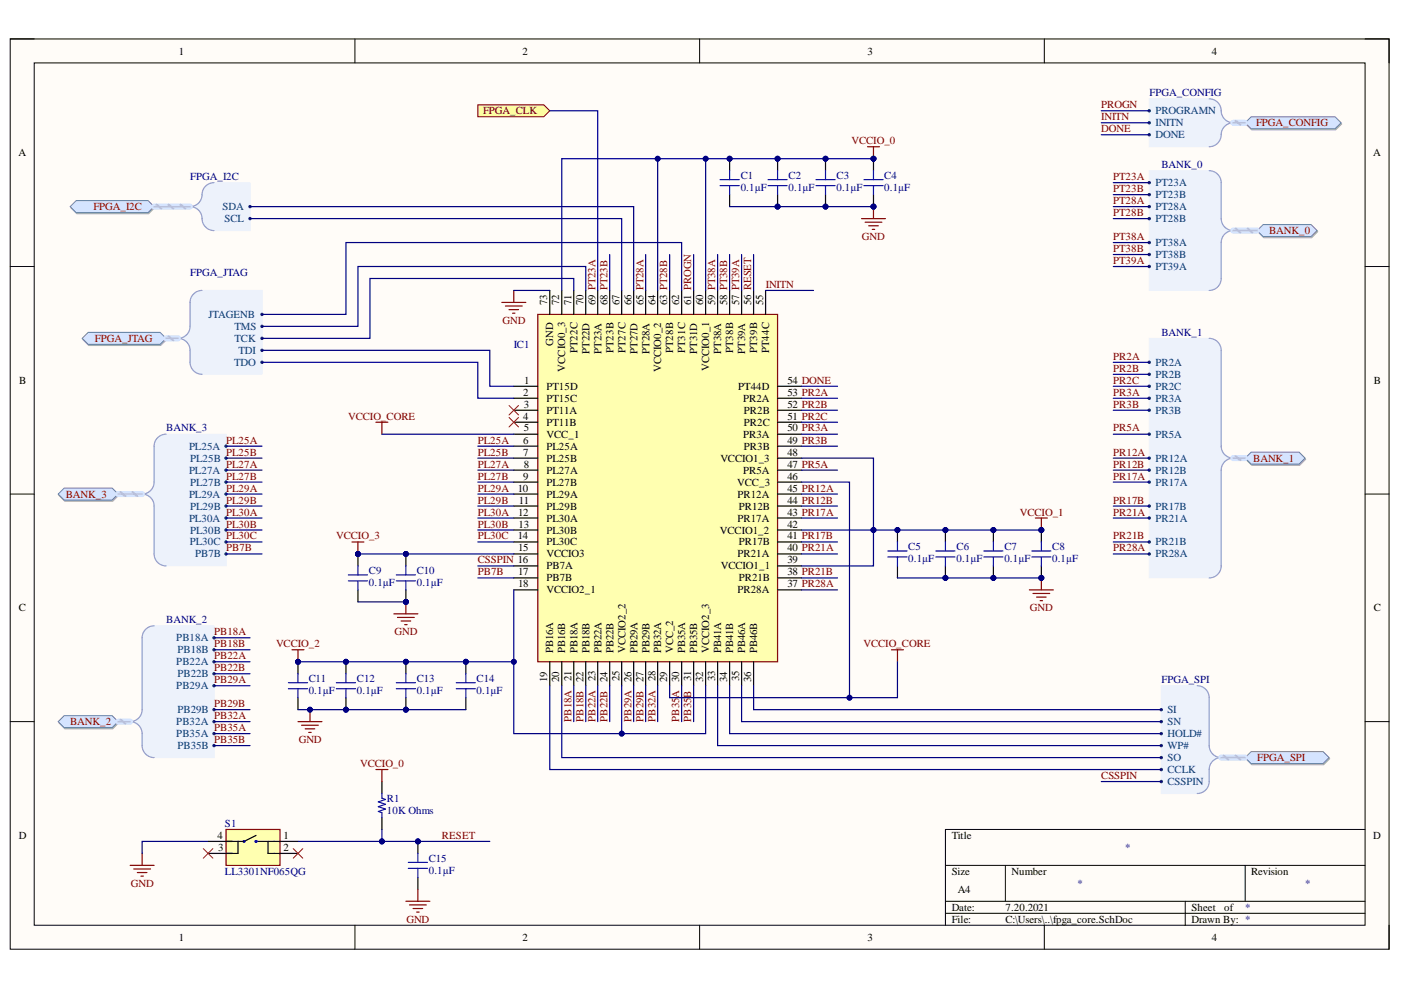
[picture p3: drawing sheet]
<svg xmlns="http://www.w3.org/2000/svg" width="297mm" height="210mm" viewBox="0 0 297 210" stroke-linecap="round" stroke-linejoin="round" font-family="sans-serif">
<defs><g id="words">
<g font-size="2.3">
<text x="37.9" y="11.6">1</text>
<text x="110.8" y="11.6">2</text>
<text x="183.9" y="11.6">3</text>
<text x="256.9" y="11.6">4</text>
<text x="3.9" y="33.1">A</text>
<text x="291.2" y="33.1">A</text>
<text x="116" y="64.6" transform="rotate(-90 116 64.6)">73</text>
<text x="118.6" y="64.6" transform="rotate(-90 118.6 64.6)">72</text>
<text x="121.2" y="64.6" transform="rotate(-90 121.2 64.6)">71</text>
<text x="123.7" y="64.6" transform="rotate(-90 123.7 64.6)">70</text>
<text x="126.3" y="64.6" transform="rotate(-90 126.3 64.6)">69 PT23A</text>
<text x="128.8" y="64.6" transform="rotate(-90 128.8 64.6)">68 PT23B</text>
<text x="131.3" y="64.6" transform="rotate(-90 131.3 64.6)">67</text>
<text x="133.9" y="64.6" transform="rotate(-90 133.9 64.6)">66</text>
<text x="136.4" y="64.6" transform="rotate(-90 136.4 64.6)">65 PT28A</text>
<text x="138.9" y="64.6" transform="rotate(-90 138.9 64.6)">64</text>
<text x="141.5" y="64.6" transform="rotate(-90 141.5 64.6)">63 PT28B</text>
<text x="144" y="64.6" transform="rotate(-90 144 64.6)">62</text>
<text x="146.6" y="64.6" transform="rotate(-90 146.6 64.6)">61 PROGN</text>
<text x="149.1" y="64.6" transform="rotate(-90 149.1 64.6)">60</text>
<text x="151.6" y="64.6" transform="rotate(-90 151.6 64.6)">59 PT38A</text>
<text x="154.2" y="64.6" transform="rotate(-90 154.2 64.6)">58 PT38B</text>
<text x="156.7" y="64.6" transform="rotate(-90 156.7 64.6)">57 PT39A</text>
<text x="159.2" y="64.6" transform="rotate(-90 159.2 64.6)">56 RESET</text>
<text x="161.8" y="64.6" transform="rotate(-90 161.8 64.6)">55</text>
<text x="117.3" y="73.3" transform="rotate(-90 117.3 73.3)">GND</text>
<text x="122.5" y="74.8" transform="rotate(-90 122.5 74.8)">PT22C</text>
<text x="125" y="75" transform="rotate(-90 125 75)">PT22D</text>
<text x="127.5" y="75" transform="rotate(-90 127.5 75)">PT23A</text>
<text x="130.1" y="74.8" transform="rotate(-90 130.1 74.8)">PT23B</text>
<text x="132.6" y="74.8" transform="rotate(-90 132.6 74.8)">PT27C</text>
<text x="135.1" y="75" transform="rotate(-90 135.1 75)">PT27D</text>
<text x="137.7" y="75" transform="rotate(-90 137.7 75)">PT28A</text>
<text x="142.8" y="74.8" transform="rotate(-90 142.8 74.8)">PT28B</text>
<text x="145.3" y="74.8" transform="rotate(-90 145.3 74.8)">PT31C</text>
<text x="147.8" y="75" transform="rotate(-90 147.8 75)">PT31D</text>
<text x="152.9" y="75" transform="rotate(-90 152.9 75)">PT38A</text>
<text x="155.4" y="74.8" transform="rotate(-90 155.4 74.8)">PT38B</text>
<text x="158" y="75" transform="rotate(-90 158 75)">PT39A</text>
<text x="160.5" y="74.8" transform="rotate(-90 160.5 74.8)">PT39B</text>
<text x="163" y="74.8" transform="rotate(-90 163 74.8)">PT44C</text>
<text x="4.1" y="81.3">B</text>
<text x="111" y="83.9">2</text>
<text x="111.1" y="81.3">1</text>
<text x="115.9" y="82.6">PT15D</text>
<text x="119.8" y="78.8" transform="rotate(-90 119.8 78.8)">VCCIO0_3</text>
<text x="140.2" y="78.9" transform="rotate(-90 140.2 78.9)">VCCIO0_2</text>
<text x="150.4" y="78.7" transform="rotate(-90 150.4 78.7)">VCCIO0_1</text>
<text x="156.5" y="82.6">PT44D</text>
<text x="166.9" y="81.3">54 DONE</text>
<text x="166.9" y="83.9">53 PR2A</text>
<text x="291.3" y="81.3">B</text>
<text x="111" y="89">4</text>
<text x="111" y="86.4">3</text>
<text x="115.9" y="85.2">PT15C</text>
<text x="115.9" y="87.7">PT11A</text>
<text x="157.6" y="85.2">PR2A</text>
<text x="157.7" y="87.7">PR2B</text>
<text x="166.9" y="86.4">52 PR2B</text>
<text x="166.9" y="89">51 PR2C</text>
<text x="111" y="94.1">6</text>
<text x="111" y="91.5">5</text>
<text x="115.9" y="90.2">PT11B</text>
<text x="115.9" y="92.8">VCC_1</text>
<text x="115.9" y="95.4">PL25A</text>
<text x="157.6" y="92.8">PR3A</text>
<text x="157.7" y="90.2">PR2C</text>
<text x="157.7" y="95.4">PR3B</text>
<text x="166.9" y="91.5">50 PR3A</text>
<text x="166.9" y="94.1">49 PR3B</text>
<text x="111" y="96.6">7</text>
<text x="111" y="101.7">9</text>
<text x="111" y="99.2">8</text>
<text x="115.9" y="97.9">PL25B</text>
<text x="115.9" y="100.4">PL27A</text>
<text x="152.7" y="97.9">VCCIO1_3</text>
<text x="157.6" y="100.4">PR5A</text>
<text x="166.9" y="96.6">48</text>
<text x="166.9" y="99.2">47 PR5A</text>
<text x="166.9" y="101.7">46</text>
<text x="109.8" y="104.2">10</text>
<text x="110" y="106.8">11</text>
<text x="115.9" y="103">PL27B</text>
<text x="115.9" y="105.5">PL29A</text>
<text x="156.3" y="103">VCC_3</text>
<text x="156.4" y="105.5">PR12A</text>
<text x="166.9" y="104.2">45 PR12A</text>
<text x="166.9" y="106.8">44 PR12B</text>
<text x="109.9" y="109.3">12</text>
<text x="109.9" y="111.8">13</text>
<text x="115.9" y="108">PL29B</text>
<text x="115.9" y="110.6">PL30A</text>
<text x="115.9" y="113.1">PL30B</text>
<text x="152.6" y="113.1">VCCIO1_2</text>
<text x="156.4" y="110.6">PR17A</text>
<text x="156.6" y="108">PR12B</text>
<text x="166.9" y="109.3">43 PR17A</text>
<text x="166.9" y="111.8">42</text>
<text x="109.8" y="114.4">14</text>
<text x="109.9" y="116.9">15</text>
<text x="115.9" y="115.7">PL30C</text>
<text x="115.9" y="118.2">VCCIO3</text>
<text x="156.4" y="118.2">PR21A</text>
<text x="156.6" y="115.7">PR17B</text>
<text x="166.9" y="114.4">41 PR17B</text>
<text x="166.9" y="116.9">40 PR21A</text>
<text x="166.9" y="119.5">39</text>
<text x="109.9" y="122">17</text>
<text x="109.9" y="124.5">18</text>
<text x="115.9" y="120.7">PB7A</text>
<text x="115.9" y="123.3">PB7B</text>
<text x="115.9" y="125.8">VCCIO2_1</text>
<text x="152.8" y="120.7">VCCIO1_1</text>
<text x="156.4" y="125.8">PR28A</text>
<text x="156.6" y="123.3">PR21B</text>
<text x="166.9" y="122">38 PR21B</text>
<text x="166.9" y="124.5">37 PR28A</text>
<text x="4" y="129.6">C</text>
<text x="291.3" y="129.6">C</text>
<text x="117.3" y="138.5" transform="rotate(-90 117.3 138.5)">PB16A</text>
<text x="119.8" y="138.5" transform="rotate(-90 119.8 138.5)">PB16B</text>
<text x="122.5" y="138.5" transform="rotate(-90 122.5 138.5)">PB18A</text>
<text x="125" y="138.5" transform="rotate(-90 125 138.5)">PB18B</text>
<text x="127.5" y="138.5" transform="rotate(-90 127.5 138.5)">PB22A</text>
<text x="130.1" y="138.5" transform="rotate(-90 130.1 138.5)">PB22B</text>
<text x="132.6" y="138.5" transform="rotate(-90 132.6 138.5)">VCCIO2_2</text>
<text x="135.1" y="138.5" transform="rotate(-90 135.1 138.5)">PB29A</text>
<text x="137.7" y="138.5" transform="rotate(-90 137.7 138.5)">PB29B</text>
<text x="140.2" y="138.5" transform="rotate(-90 140.2 138.5)">PB32A</text>
<text x="142.8" y="138.5" transform="rotate(-90 142.8 138.5)">VCC_2</text>
<text x="145.3" y="138.5" transform="rotate(-90 145.3 138.5)">PB35A</text>
<text x="147.8" y="138.5" transform="rotate(-90 147.8 138.5)">PB35B</text>
<text x="150.4" y="138.5" transform="rotate(-90 150.4 138.5)">VCCIO2_3</text>
<text x="152.9" y="138.5" transform="rotate(-90 152.9 138.5)">PB41A</text>
<text x="155.4" y="138.5" transform="rotate(-90 155.4 138.5)">PB41B</text>
<text x="158" y="138.5" transform="rotate(-90 158 138.5)">PB46A</text>
<text x="160.5" y="138.5" transform="rotate(-90 160.5 138.5)">PB46B</text>
<text x="116" y="144.5" transform="rotate(-90 116 144.5)">19</text>
<text x="118.6" y="144.5" transform="rotate(-90 118.6 144.5)">20</text>
<text x="121.2" y="144.4" transform="rotate(-90 121.2 144.4)">21</text>
<text x="123.7" y="144.5" transform="rotate(-90 123.7 144.5)">22</text>
<text x="126.3" y="144.5" transform="rotate(-90 126.3 144.5)">23</text>
<text x="128.8" y="144.5" transform="rotate(-90 128.8 144.5)">24</text>
<text x="131.3" y="144.5" transform="rotate(-90 131.3 144.5)">25</text>
<text x="133.9" y="144.5" transform="rotate(-90 133.9 144.5)">26</text>
<text x="136.4" y="144.5" transform="rotate(-90 136.4 144.5)">27</text>
<text x="138.9" y="144.5" transform="rotate(-90 138.9 144.5)">28</text>
<text x="141.5" y="144.5" transform="rotate(-90 141.5 144.5)">29</text>
<text x="144" y="144.5" transform="rotate(-90 144 144.5)">30</text>
<text x="146.6" y="144.4" transform="rotate(-90 146.6 144.4)">31</text>
<text x="149.1" y="144.5" transform="rotate(-90 149.1 144.5)">32</text>
<text x="151.6" y="144.5" transform="rotate(-90 151.6 144.5)">33</text>
<text x="154.2" y="144.5" transform="rotate(-90 154.2 144.5)">34</text>
<text x="156.7" y="144.5" transform="rotate(-90 156.7 144.5)">35</text>
<text x="159.2" y="144.5" transform="rotate(-90 159.2 144.5)">36</text>
<text x="4" y="177.8">D</text>
<text x="46.1" y="177.8">4</text>
<text x="60.1" y="177.8">1</text>
<text x="201.8" y="177.8">Title</text>
<text x="291.2" y="177.8">D</text>
<text x="46.3" y="180.4">3</text>
<text x="60.1" y="180.4">2</text>
<text x="201.8" y="185.5">Size</text>
<text x="214.5" y="185.5">Number</text>
<text x="265.3" y="185.5">Revision</text>
<text x="203" y="189.3">A4</text>
<text x="201.8" y="193.1">Date:</text>
<text x="201.8" y="195.7">File:</text>
<text x="213.2" y="193.1">7.20.2021</text>
<text x="213.2" y="195.7">C:\Users\..\fpga_core.SchDoc</text>
<text x="252.6" y="193.1">Sheet</text>
<text x="252.6" y="195.7">Drawn By: *</text>
<text x="259.6" y="193.1">of</text>
<text x="37.9" y="199.5">1</text>
<text x="110.8" y="199.5">2</text>
<text x="183.9" y="199.5">3</text>
<text x="256.9" y="199.5">4</text>
</g>
<g font-size="2.3" fill="#800000">
<text x="233.5" y="23">PROGN</text>
<text x="102.4" y="24.2">FPGA_CLK</text>
<text x="233.5" y="25.5">INITN</text>
<text x="233.5" y="28">DONE</text>
<text x="266.3" y="26.8">FPGA_CONFIG</text>
<text x="180.6" y="30.6">VCCIO_0</text>
<text x="236" y="38.2">PT23A</text>
<text x="236" y="40.7">PT23B</text>
<text x="19.8" y="44.5">FPGA_I2C</text>
<text x="236" y="43.2">PT28A</text>
<text x="236" y="45.8">PT28B</text>
<text x="182.8" y="50.9">GND</text>
<text x="236" y="50.9">PT38A</text>
<text x="236" y="53.5">PT38B</text>
<text x="269.1" y="49.7">BANK_0</text>
<text x="236" y="56">PT39A</text>
<text x="162.4" y="61.1">INITN</text>
<text x="106.6" y="68.7">GND</text>
<text x="20.1" y="72.5">FPGA_JTAG</text>
<text x="236" y="76.3">PR2A</text>
<text x="236" y="78.8">PR2B</text>
<text x="236" y="81.3">PR2C</text>
<text x="236" y="83.9">PR3A</text>
<text x="73.8" y="89">VCCIO_CORE</text>
<text x="236" y="86.4">PR3B</text>
<text x="48" y="94.1">PL25A</text>
<text x="101.3" y="94.1">PL25A</text>
<text x="236" y="91.5">PR5A</text>
<text x="48" y="96.6">PL25B</text>
<text x="48" y="99.2">PL27A</text>
<text x="48" y="101.7">PL27B</text>
<text x="101.3" y="96.6">PL25B</text>
<text x="101.3" y="99.2">PL27A</text>
<text x="101.3" y="101.7">PL27B</text>
<text x="236" y="96.6">PR12A</text>
<text x="236" y="99.2">PR12B</text>
<text x="236" y="101.7">PR17A</text>
<text x="265.7" y="97.9">BANK_1</text>
<text x="14" y="105.5">BANK_3</text>
<text x="48" y="104.2">PL29A</text>
<text x="48" y="106.8">PL29B</text>
<text x="101.3" y="104.2">PL29A</text>
<text x="101.3" y="106.8">PL29B</text>
<text x="236" y="106.8">PR17B</text>
<text x="48" y="109.3">PL30A</text>
<text x="48" y="111.8">PL30B</text>
<text x="101.3" y="109.3">PL30A</text>
<text x="101.3" y="111.8">PL30B</text>
<text x="216.2" y="109.3">VCCIO_1</text>
<text x="236" y="109.3">PR21A</text>
<text x="48" y="114.4">PL30C</text>
<text x="48" y="116.9">PB7B</text>
<text x="71.3" y="114.4">VCCIO_3</text>
<text x="101.3" y="119.5">CSSPIN 16</text>
<text x="101.3" y="114.4">PL30C</text>
<text x="236" y="114.4">PR21B</text>
<text x="236" y="116.9">PR28A</text>
<text x="101.3" y="122">PB7B</text>
<text x="218.4" y="129.6">GND</text>
<text x="45.4" y="134.7">PB18A</text>
<text x="45.4" y="137.3">PB18B</text>
<text x="58.5" y="137.3">VCCIO_2</text>
<text x="83.6" y="134.7">GND</text>
<text x="183.1" y="137.3">VCCIO_CORE</text>
<text x="45.4" y="139.8">PB22A</text>
<text x="45.4" y="142.3">PB22B</text>
<text x="45.4" y="144.9">PB29A</text>
<text x="45.4" y="150">PB29B</text>
<text x="144" y="147.9" transform="rotate(-90 144 147.9)">A</text>
<text x="146.6" y="147.9" transform="rotate(-90 146.6 147.9)">B</text>
<text x="14.9" y="153.8">BANK_2</text>
<text x="45.4" y="152.5">PB32A</text>
<text x="45.4" y="155">PB35A</text>
<text x="121.2" y="153" transform="rotate(-90 121.2 153)">PB18A</text>
<text x="123.7" y="153" transform="rotate(-90 123.7 153)">PB18B</text>
<text x="126.3" y="153" transform="rotate(-90 126.3 153)">PB22A</text>
<text x="128.8" y="153" transform="rotate(-90 128.8 153)">PB22B</text>
<text x="133.9" y="153" transform="rotate(-90 133.9 153)">PB29A</text>
<text x="136.4" y="153" transform="rotate(-90 136.4 153)">PB29B</text>
<text x="138.9" y="153" transform="rotate(-90 138.9 153)">PB32A</text>
<text x="144" y="153" transform="rotate(-90 144 153)">PB35</text>
<text x="146.6" y="153" transform="rotate(-90 146.6 153)">PB35</text>
<text x="45.4" y="157.6">PB35B</text>
<text x="63.3" y="157.6">GND</text>
<text x="266.6" y="161.4">FPGA_SPI</text>
<text x="76.4" y="162.6">VCCIO_0</text>
<text x="233.5" y="165.2">CSSPIN</text>
<text x="93.7" y="177.8">RESET</text>
<text x="27.7" y="188.1">GND</text>
<text x="86.2" y="195.7">GND</text>
</g>
<g font-size="2.3" fill="#000080">
<text x="243.7" y="20.4">FPGA_CONFIG</text>
<text x="246.3" y="35.6">BANK_0</text>
<text x="40.3" y="38.2">FPGA_I2C</text>
<text x="157" y="40.5">0.1µF</text>
<text x="157" y="37.9">C1</text>
<text x="167.2" y="40.5">0.1µF</text>
<text x="167.2" y="37.9">C2</text>
<text x="177.3" y="40.5">0.1µF</text>
<text x="177.3" y="37.9">C3</text>
<text x="187.5" y="40.5">0.1µF</text>
<text x="187.5" y="37.9">C4</text>
<text x="40.3" y="58.5">FPGA_JTAG</text>
<text x="246.3" y="71.2">BANK_1</text>
<text x="108.9" y="73.7">IC1</text>
<text x="35.3" y="91.5">BANK_3</text>
<text x="192.6" y="119.2">0.1µF</text>
<text x="192.6" y="116.7">C5</text>
<text x="202.8" y="119.2">0.1µF</text>
<text x="202.8" y="116.7">C6</text>
<text x="212.9" y="119.2">0.1µF</text>
<text x="212.9" y="116.7">C7</text>
<text x="223.1" y="119.2">0.1µF</text>
<text x="223.1" y="116.7">C8</text>
<text x="78.2" y="124.3">0.1µF</text>
<text x="78.2" y="121.7">C9</text>
<text x="88.4" y="124.3">0.1µF</text>
<text x="88.4" y="121.7">C10</text>
<text x="35.3" y="132.1">BANK_2</text>
<text x="65.5" y="147.2">0.1µF</text>
<text x="65.5" y="144.6">C11</text>
<text x="75.7" y="147.2">0.1µF</text>
<text x="75.7" y="144.6">C12</text>
<text x="88.4" y="147.2">0.1µF</text>
<text x="88.4" y="144.6">C13</text>
<text x="101.1" y="147.2">0.1µF</text>
<text x="101.1" y="144.6">C14</text>
<text x="246.3" y="144.9">FPGA_SPI</text>
<text x="82" y="172.5">10K Ohms</text>
<text x="82" y="170">R1</text>
<text x="47.7" y="175.3">S1</text>
<text x="47.7" y="185.5">LL3301NF065QG</text>
<text x="90.9" y="185.3">0.1µF</text>
<text x="90.9" y="182.7">C15</text>
<text x="238.6" y="180.4">*</text>
<text x="228.4" y="188.1">*</text>
<text x="276.7" y="188.1">*</text>
<text x="264" y="193.1">*</text>
</g>
<g font-size="2.3" fill="#003a70">
<text x="245" y="24.2">PROGRAMN</text>
<text x="245" y="26.8">INITN</text>
<text x="245" y="29.3">DONE</text>
<text x="245" y="39.4">PT23A</text>
<text x="245" y="42">PT23B</text>
<text x="47.2" y="44.5">SDA</text>
<text x="47.6" y="47">SCL</text>
<text x="245" y="44.5">PT28A</text>
<text x="245" y="47">PT28B</text>
<text x="245" y="52.2">PT38A</text>
<text x="245" y="54.7">PT38B</text>
<text x="245" y="57.3">PT39A</text>
<text x="44.2" y="67.4">JTAGENB</text>
<text x="49.7" y="69.9">TMS</text>
<text x="49.6" y="77.5">TDO</text>
<text x="49.7" y="72.5">TCK</text>
<text x="50.6" y="75">TDI</text>
<text x="245" y="77.5">PR2A</text>
<text x="245" y="80.1">PR2B</text>
<text x="245" y="82.6">PR2C</text>
<text x="245" y="85.2">PR3A</text>
<text x="245" y="87.7">PR3B</text>
<text x="40.1" y="95.4">PL25A</text>
<text x="245" y="92.8">PR5A</text>
<text x="40.1" y="100.4">PL27A</text>
<text x="40.3" y="97.9">PL25B</text>
<text x="245" y="97.9">PR12A</text>
<text x="245" y="100.4">PR12B</text>
<text x="40.1" y="105.5">PL29A</text>
<text x="40.3" y="103">PL27B</text>
<text x="245" y="103">PR17A</text>
<text x="40.1" y="110.6">PL30A</text>
<text x="40.3" y="113.1">PL30B</text>
<text x="40.3" y="108">PL29B</text>
<text x="245" y="108">PR17B</text>
<text x="245" y="110.6">PR21A</text>
<text x="40.3" y="115.7">PL30C</text>
<text x="41.4" y="118.2">PB7B</text>
<text x="245" y="115.7">PR21B</text>
<text x="245" y="118.2">PR28A</text>
<text x="37.4" y="136">PB18A</text>
<text x="37.4" y="141.1">PB22A</text>
<text x="37.6" y="143.6">PB22B</text>
<text x="37.6" y="138.5">PB18B</text>
<text x="37.4" y="146.1">PB29A</text>
<text x="37.4" y="153.8">PB32A</text>
<text x="37.6" y="151.2">PB29B</text>
<text x="247.5" y="151.2">SI</text>
<text x="247.5" y="153.8">SN</text>
<text x="37.4" y="156.3">PB35A</text>
<text x="37.6" y="158.8">PB35B</text>
<text x="247.5" y="161.4">SO</text>
<text x="247.5" y="156.3">HOLD#</text>
<text x="247.5" y="158.8">WP#</text>
<text x="247.5" y="163.9">CCLK</text>
<text x="247.5" y="166.4">CSSPIN</text>
</g>
</g></defs>
<path d="M2.2 8.3h292.3v193h-292.3z" fill-rule="evenodd" fill="#fffcf8"/>
<path d="M2.2 8.3h292.3v193h-292.3z" fill="none" stroke="#000" stroke-width=".21"/>
<path d="M7.3 13.3h282.1v182.9h-282.1z" fill-rule="evenodd" fill="#fffcf8"/>
<g fill="none" stroke="#000" stroke-width=".21">
<path d="M2.2 8.3h5.1M7.3 13.3h282.1v182.9h-282.1zM75.2 8.3v5M148.3 8.3v5M221.4 8.3v5M289.4 8.3h5.1v5M2.2 56.5h5.1M289.4 56.5h5.1M2.2 104.8h5.1M289.4 104.8h5.1M2.2 153h5.1M289.4 153h5.1"/>
<path d="M289.4 175.9h-89v20.3M75.3 196.2v5.1M148.3 196.2v5.1M200.4 183.5h89M200.4 191.1h89M200.4 193.6h89M213.2 183.5v7.6M221.4 196.2v5.1M251.3 191.1v5.1M264 183.5v7.6M294.5 196.2v5.1"/>
</g>
<path d="M114 66.7h50.9v73.6h-50.9z" fill-rule="evenodd" fill="#ffffb0"/>
<path d="M114 66.7h50.9v73.6h-50.9z" fill="none" stroke="#800000" stroke-width=".25"/>
<g fill="none" stroke="#000" stroke-width=".25">
<path d="M116.6 61.6v5.1M119.1 61.6v5.1M121.6 61.6v5.1M124.2 61.6v5.1M126.7 61.6v5.1M129.3 61.6v5.1M131.8 61.6v5.1M134.4 61.6v5.1M136.9 61.6v5.1M139.4 61.6v5.1M142 61.6v5.1M144.5 61.6v5.1"/>
<path d="M147.1 61.6v5.1M149.6 61.6v5.1M152.1 61.6v5.1M154.7 61.6v5.1M157.2 61.6v5.1M159.8 61.6v5.1M162.3 61.6v5.1M108.9 81.9h5.1M108.9 84.4h5.1M108.9 87h5.1M108.9 89.5h5.1M108.9 92.1h5.1"/>
<path d="M108.9 94.6h5.1M108.9 97.1h5.1M108.9 99.7h5.1M164.9 81.9h5M164.9 84.4h5M164.9 87h5M164.9 89.5h5M164.9 92.1h5M164.9 94.6h5M164.9 97.1h5M164.9 99.7h5M108.9 102.2h5.1"/>
<path d="M108.9 104.8h5.1M108.9 107.3h5.1M108.9 109.8h5.1M108.9 112.4h5.1M108.9 114.9h5.1M108.9 117.5h5.1M108.9 120h5.1M164.9 102.2h5M164.9 104.8h5M164.9 107.3h5M164.9 109.8h5M164.9 112.4h5"/>
<path d="M164.9 114.9h5M164.9 117.5h5M164.9 120h5M108.9 122.5h5.1M108.9 125.1h5.1M164.9 122.5h5M164.9 125.1h5M116.6 140.3v5.1M119.1 140.3v5.1M121.6 140.3v5.1M124.2 140.3v5.1M126.7 140.3v5.1"/>
<path d="M129.3 140.3v5.1M131.8 140.3v5.1M134.4 140.3v5.1M136.9 140.3v5.1M139.4 140.3v5.1M142 140.3v5.1M144.5 140.3v5.1M147.1 140.3v5.1M149.6 140.3v5.1M152.1 140.3v5.1M154.7 140.3v5.1M157.2 140.3v5.1"/>
<path d="M159.8 140.3v5.1"/>
</g>
<path d="M33 93.3l.9-.9 1.3-.3h12.7v27.9h-12.7l-1.3-.3-.9-1-.3-1.2v-10.8l-.7-1.1-1.2-.8 1.2-.9 .7-1v-8.3z" fill-rule="evenodd" fill="#edf2fb"/>
<path d="M33 93.3l.9-.9 1.3-.3h12.7v27.9h-12.7l-1.3-.3-.9-1-.3-1.2v-10.8l-.7-1.1-1.2-.8 1.2-.9 .7-1v-8.3z" fill="none" stroke="#edf2fb" stroke-width=".21"/>
<path d="M35.2 92.1a2.54 2.54 0 0 0-2.5 2.5v7.6a2.54 2.54 0 0 1-2.6 2.6 2.55 2.55 0 0 1 2.6 2.5v10.2a2.54 2.54 0 0 0 2.5 2.5" fill="none" stroke="#8f9ec9" stroke-width=".25"/>
<circle cx="47.9" cy="117.5" r=".25" fill="#003a70"/>
<circle cx="47.9" cy="117.5" r=".25" fill="none" stroke="#003a70" stroke-width=".21"/>
<circle cx="47.9" cy="114.9" r=".25" fill="#003a70"/>
<circle cx="47.9" cy="114.9" r=".25" fill="none" stroke="#003a70" stroke-width=".21"/>
<circle cx="47.9" cy="112.4" r=".25" fill="#003a70"/>
<circle cx="47.9" cy="112.4" r=".25" fill="none" stroke="#003a70" stroke-width=".21"/>
<circle cx="47.9" cy="109.8" r=".25" fill="#003a70"/>
<circle cx="47.9" cy="109.8" r=".25" fill="none" stroke="#003a70" stroke-width=".21"/>
<circle cx="47.9" cy="107.3" r=".25" fill="#003a70"/>
<circle cx="47.9" cy="107.3" r=".25" fill="none" stroke="#003a70" stroke-width=".21"/>
<circle cx="47.9" cy="104.8" r=".25" fill="#003a70"/>
<circle cx="47.9" cy="104.8" r=".25" fill="none" stroke="#003a70" stroke-width=".21"/>
<circle cx="47.9" cy="102.2" r=".25" fill="#003a70"/>
<circle cx="47.9" cy="102.2" r=".25" fill="none" stroke="#003a70" stroke-width=".21"/>
<circle cx="47.9" cy="99.7" r=".25" fill="#003a70"/>
<circle cx="47.9" cy="99.7" r=".25" fill="none" stroke="#003a70" stroke-width=".21"/>
<circle cx="47.9" cy="97.1" r=".25" fill="#003a70"/>
<circle cx="47.9" cy="97.1" r=".25" fill="none" stroke="#003a70" stroke-width=".21"/>
<circle cx="47.9" cy="94.6" r=".25" fill="#003a70"/>
<circle cx="47.9" cy="94.6" r=".25" fill="none" stroke="#003a70" stroke-width=".21"/>
<path d="M243.7 71.7h12.7l1.2 .4 1 .9 .3 1.3v20.9l.6 1.1 1.3 .8-1.3 .9-.6 1v21l-.3 1.3-1 .9-1.2 .3h-12.7z" fill-rule="evenodd" fill="#edf2fb"/>
<path d="M243.7 71.7h12.7l1.2 .4 1 .9 .3 1.3v20.9l.6 1.1 1.3 .8-1.3 .9-.6 1v21l-.3 1.3-1 .9-1.2 .3h-12.7z" fill="none" stroke="#edf2fb" stroke-width=".21"/>
<path d="M256.4 71.7a2.55 2.55 0 0 1 2.5 2.6v20.3a2.54 2.54 0 0 0 2.6 2.5 2.54 2.54 0 0 0-2.6 2.6v20.3a2.55 2.55 0 0 1-2.5 2.5" fill="none" stroke="#8f9ec9" stroke-width=".25"/>
<circle cx="243.7" cy="76.8" r=".25" fill="#003a70"/>
<circle cx="243.7" cy="76.8" r=".25" fill="none" stroke="#003a70" stroke-width=".21"/>
<circle cx="243.7" cy="79.4" r=".25" fill="#003a70"/>
<circle cx="243.7" cy="79.4" r=".25" fill="none" stroke="#003a70" stroke-width=".21"/>
<circle cx="243.7" cy="81.9" r=".25" fill="#003a70"/>
<circle cx="243.7" cy="81.9" r=".25" fill="none" stroke="#003a70" stroke-width=".21"/>
<circle cx="243.7" cy="84.4" r=".25" fill="#003a70"/>
<circle cx="243.7" cy="84.4" r=".25" fill="none" stroke="#003a70" stroke-width=".21"/>
<circle cx="243.7" cy="87" r=".25" fill="#003a70"/>
<circle cx="243.7" cy="87" r=".25" fill="none" stroke="#003a70" stroke-width=".21"/>
<circle cx="243.7" cy="92.1" r=".25" fill="#003a70"/>
<circle cx="243.7" cy="92.1" r=".25" fill="none" stroke="#003a70" stroke-width=".21"/>
<circle cx="243.7" cy="97.1" r=".25" fill="#003a70"/>
<circle cx="243.7" cy="97.1" r=".25" fill="none" stroke="#003a70" stroke-width=".21"/>
<circle cx="243.7" cy="99.7" r=".25" fill="#003a70"/>
<circle cx="243.7" cy="99.7" r=".25" fill="none" stroke="#003a70" stroke-width=".21"/>
<circle cx="243.7" cy="102.2" r=".25" fill="#003a70"/>
<circle cx="243.7" cy="102.2" r=".25" fill="none" stroke="#003a70" stroke-width=".21"/>
<circle cx="243.7" cy="107.3" r=".25" fill="#003a70"/>
<circle cx="243.7" cy="107.3" r=".25" fill="none" stroke="#003a70" stroke-width=".21"/>
<circle cx="243.7" cy="109.8" r=".25" fill="#003a70"/>
<circle cx="243.7" cy="109.8" r=".25" fill="none" stroke="#003a70" stroke-width=".21"/>
<circle cx="243.7" cy="114.9" r=".25" fill="#003a70"/>
<circle cx="243.7" cy="114.9" r=".25" fill="none" stroke="#003a70" stroke-width=".21"/>
<circle cx="243.7" cy="117.5" r=".25" fill="#003a70"/>
<circle cx="243.7" cy="117.5" r=".25" fill="none" stroke="#003a70" stroke-width=".21"/>
<path d="M243.7 36.2h12.7l1.2 .3 1 1 .3 1.2v8.3l.6 1 1.3 .9-1.3 .8-.6 1.1v8.2l-.3 1.3-1 1-1.2 .3h-12.7z" fill-rule="evenodd" fill="#edf2fb"/>
<path d="M243.7 36.2h12.7l1.2 .3 1 1 .3 1.2v8.3l.6 1 1.3 .9-1.3 .8-.6 1.1v8.2l-.3 1.3-1 1-1.2 .3h-12.7z" fill="none" stroke="#edf2fb" stroke-width=".21"/>
<path d="M256.4 36.2a2.54 2.54 0 0 1 2.5 2.5v7.7a2.54 2.54 0 0 0 2.6 2.5 2.54 2.54 0 0 0-2.6 2.5v7.6a2.54 2.54 0 0 1-2.5 2.6" fill="none" stroke="#8f9ec9" stroke-width=".25"/>
<circle cx="243.7" cy="38.7" r=".25" fill="#003a70"/>
<circle cx="243.7" cy="38.7" r=".25" fill="none" stroke="#003a70" stroke-width=".21"/>
<circle cx="243.7" cy="41.3" r=".25" fill="#003a70"/>
<circle cx="243.7" cy="41.3" r=".25" fill="none" stroke="#003a70" stroke-width=".21"/>
<circle cx="243.7" cy="43.8" r=".25" fill="#003a70"/>
<circle cx="243.7" cy="43.8" r=".25" fill="none" stroke="#003a70" stroke-width=".21"/>
<circle cx="243.7" cy="46.4" r=".25" fill="#003a70"/>
<circle cx="243.7" cy="46.4" r=".25" fill="none" stroke="#003a70" stroke-width=".21"/>
<circle cx="243.7" cy="51.4" r=".25" fill="#003a70"/>
<circle cx="243.7" cy="51.4" r=".25" fill="none" stroke="#003a70" stroke-width=".21"/>
<circle cx="243.7" cy="54" r=".25" fill="#003a70"/>
<circle cx="243.7" cy="54" r=".25" fill="none" stroke="#003a70" stroke-width=".21"/>
<circle cx="243.7" cy="56.5" r=".25" fill="#003a70"/>
<circle cx="243.7" cy="56.5" r=".25" fill="none" stroke="#003a70" stroke-width=".21"/>
<path d="M30.4 134l1-1 1.3-.3h12.7v27.9h-12.7l-1.3-.3-1-.9-.3-1.3v-3.2l-.6-1-1.3-.9 1.3-.8 .6-1.1v-15.9z" fill-rule="evenodd" fill="#edf2fb"/>
<path d="M30.4 134l1-1 1.3-.3h12.7v27.9h-12.7l-1.3-.3-1-.9-.3-1.3v-3.2l-.6-1-1.3-.9 1.3-.8 .6-1.1v-15.9z" fill="none" stroke="#edf2fb" stroke-width=".21"/>
<path d="M32.7 132.7a2.54 2.54 0 0 0-2.6 2.5v15.3a2.54 2.54 0 0 1-2.5 2.5 2.55 2.55 0 0 1 2.5 2.5v2.6a2.54 2.54 0 0 0 2.6 2.5" fill="none" stroke="#8f9ec9" stroke-width=".25"/>
<circle cx="45.4" cy="158.1" r=".25" fill="#003a70"/>
<circle cx="45.4" cy="158.1" r=".25" fill="none" stroke="#003a70" stroke-width=".21"/>
<circle cx="45.4" cy="155.5" r=".25" fill="#003a70"/>
<circle cx="45.4" cy="155.5" r=".25" fill="none" stroke="#003a70" stroke-width=".21"/>
<circle cx="45.4" cy="153" r=".25" fill="#003a70"/>
<circle cx="45.4" cy="153" r=".25" fill="none" stroke="#003a70" stroke-width=".21"/>
<circle cx="45.4" cy="150.5" r=".25" fill="#003a70"/>
<circle cx="45.4" cy="150.5" r=".25" fill="none" stroke="#003a70" stroke-width=".21"/>
<circle cx="45.4" cy="145.4" r=".25" fill="#003a70"/>
<circle cx="45.4" cy="145.4" r=".25" fill="none" stroke="#003a70" stroke-width=".21"/>
<circle cx="45.4" cy="142.8" r=".25" fill="#003a70"/>
<circle cx="45.4" cy="142.8" r=".25" fill="none" stroke="#003a70" stroke-width=".21"/>
<circle cx="45.4" cy="140.3" r=".25" fill="#003a70"/>
<circle cx="45.4" cy="140.3" r=".25" fill="none" stroke="#003a70" stroke-width=".21"/>
<circle cx="45.4" cy="137.8" r=".25" fill="#003a70"/>
<circle cx="45.4" cy="137.8" r=".25" fill="none" stroke="#003a70" stroke-width=".21"/>
<circle cx="45.4" cy="135.2" r=".25" fill="#003a70"/>
<circle cx="45.4" cy="135.2" r=".25" fill="none" stroke="#003a70" stroke-width=".21"/>
<path d="M106.4 64.1h5.1M107.2 64.9h3.5M107.9 65.6h2M108.7 66.4h.5M108.9 61.6v2.5" fill="none" stroke="#800000" stroke-width=".25"/>
<path d="M266.7 49.1l1.2-1.2h10.2l1.3 1.2-1.3 1.3h-10.2z" fill-rule="evenodd" fill="#bac0ca"/>
<path d="M266.7 49.1l1.2-1.2h10.2l1.3 1.2-1.3 1.3h-10.2z" fill="none" stroke="#a6acb6" stroke-width=".21"/>
<path d="M266.5 48.9l1.3-1.3h10.2l1.3 1.3-1.3 1.3h-10.2z" fill-rule="evenodd" fill="#d5e4ff"/>
<path d="M266.5 48.9l1.3-1.3h10.2l1.3 1.3-1.3 1.3h-10.2z" fill="none" stroke="#71809b" stroke-width=".21"/>
<path d="M264.1 97.4l1.3-1.3h10.2l1.2 1.3-1.2 1.3h-10.2z" fill-rule="evenodd" fill="#bac0ca"/>
<path d="M264.1 97.4l1.3-1.3h10.2l1.2 1.3-1.2 1.3h-10.2z" fill="none" stroke="#a6acb6" stroke-width=".21"/>
<path d="M264 97.1l1.3-1.2h10.1l1.3 1.2-1.3 1.3h-10.1z" fill-rule="evenodd" fill="#d5e4ff"/>
<path d="M264 97.1l1.3-1.2h10.1l1.3 1.2-1.3 1.3h-10.1z" fill="none" stroke="#71809b" stroke-width=".21"/>
<path d="M12.5 105l1.2-1.3h10.2l1.3 1.3-1.3 1.3h-10.2z" fill-rule="evenodd" fill="#bac0ca"/>
<path d="M12.5 105l1.2-1.3h10.2l1.3 1.3-1.3 1.3h-10.2z" fill="none" stroke="#a6acb6" stroke-width=".21"/>
<path d="M12.3 104.8l1.3-1.3h10.2l1.2 1.3-1.2 1.2h-10.2z" fill-rule="evenodd" fill="#d5e4ff"/>
<path d="M12.3 104.8l1.3-1.3h10.2l1.2 1.3-1.2 1.2h-10.2z" fill="none" stroke="#71809b" stroke-width=".21"/>
<path d="M12.5 153.3l1.2-1.3h10.2l1.3 1.3-1.3 1.2h-10.2z" fill-rule="evenodd" fill="#bac0ca"/>
<path d="M12.5 153.3l1.2-1.3h10.2l1.3 1.3-1.3 1.2h-10.2z" fill="none" stroke="#a6acb6" stroke-width=".21"/>
<path d="M12.3 153l1.3-1.3h10.2l1.2 1.3-1.2 1.3h-10.2z" fill-rule="evenodd" fill="#d5e4ff"/>
<path d="M12.3 153l1.3-1.3h10.2l1.2 1.3-1.2 1.3h-10.2z" fill="none" stroke="#71809b" stroke-width=".21"/>
<path d="M246.2 145.4h7.6l1.3 .3 1 1 .3 1.2v10.8l.6 1.1 1.3 .8-1.3 .9-.6 1v3.2l-.3 1.3-1 .9-1.3 .3h-7.6z" fill-rule="evenodd" fill="#edf2fb"/>
<path d="M246.2 145.4h7.6l1.3 .3 1 1 .3 1.2v10.8l.6 1.1 1.3 .8-1.3 .9-.6 1v3.2l-.3 1.3-1 .9-1.3 .3h-7.6z" fill="none" stroke="#edf2fb" stroke-width=".21"/>
<path d="M253.8 145.4a2.54 2.54 0 0 1 2.6 2.5v10.2a2.55 2.55 0 0 0 2.5 2.5 2.54 2.54 0 0 0-2.5 2.6v2.5a2.53 2.53 0 0 1-2.6 2.5" fill="none" stroke="#8f9ec9" stroke-width=".25"/>
<circle cx="246.2" cy="150.5" r=".25" fill="#003a70"/>
<circle cx="246.2" cy="150.5" r=".25" fill="none" stroke="#003a70" stroke-width=".21"/>
<circle cx="246.2" cy="153" r=".25" fill="#003a70"/>
<circle cx="246.2" cy="153" r=".25" fill="none" stroke="#003a70" stroke-width=".21"/>
<circle cx="246.2" cy="160.6" r=".25" fill="#003a70"/>
<circle cx="246.2" cy="160.6" r=".25" fill="none" stroke="#003a70" stroke-width=".21"/>
<circle cx="246.2" cy="163.2" r=".25" fill="#003a70"/>
<circle cx="246.2" cy="163.2" r=".25" fill="none" stroke="#003a70" stroke-width=".21"/>
<circle cx="246.2" cy="165.7" r=".25" fill="#003a70"/>
<circle cx="246.2" cy="165.7" r=".25" fill="none" stroke="#003a70" stroke-width=".21"/>
<circle cx="246.2" cy="155.5" r=".25" fill="#003a70"/>
<circle cx="246.2" cy="155.5" r=".25" fill="none" stroke="#003a70" stroke-width=".21"/>
<circle cx="246.2" cy="158.1" r=".25" fill="#003a70"/>
<circle cx="246.2" cy="158.1" r=".25" fill="none" stroke="#003a70" stroke-width=".21"/>
<path d="M43.2 40l.9-1 1.3-.3h7.6v10.2h-7.6a2.63 2.63 0 0 1-2.6-3.2l-.6-1-1.3-.9 1.3-.8 .6-1.1z" fill-rule="evenodd" fill="#edf2fb"/>
<path d="M43.2 40l.9-1 1.3-.3h7.6v10.2h-7.6a2.63 2.63 0 0 1-2.6-3.2l-.6-1-1.3-.9 1.3-.8 .6-1.1z" fill="none" stroke="#edf2fb" stroke-width=".21"/>
<path d="M45.4 38.7a2.73 2.73 0 0 0-2.6 3.1 2.54 2.54 0 0 1-2.5 2 2.72 2.72 0 0 1 2.6 3.1 2.55 2.55 0 0 0 2.5 2" fill="none" stroke="#8f9ec9" stroke-width=".25"/>
<circle cx="53" cy="43.8" r=".25" fill="#003a70"/>
<circle cx="53" cy="43.8" r=".25" fill="none" stroke="#003a70" stroke-width=".21"/>
<circle cx="53" cy="46.3" r=".25" fill="#003a70"/>
<circle cx="53" cy="46.3" r=".25" fill="none" stroke="#003a70" stroke-width=".21"/>
<path d="M264.1 160.9l1.3-1.3h15.2l1.3 1.3-1.3 1.2h-15.2z" fill-rule="evenodd" fill="#bac0ca"/>
<path d="M264.1 160.9l1.3-1.3h15.2l1.3 1.3-1.3 1.2h-15.2z" fill="none" stroke="#a6acb6" stroke-width=".21"/>
<path d="M264 160.6l1.3-1.2h15.2l1.3 1.2-1.3 1.3h-15.2z" fill-rule="evenodd" fill="#d5e4ff"/>
<path d="M264 160.6l1.3-1.2h15.2l1.3 1.2-1.3 1.3h-15.2z" fill="none" stroke="#71809b" stroke-width=".21"/>
<path d="M15 44.1l1.3-1.3h15.2l1.3 1.3-1.3 1.2h-15.2z" fill-rule="evenodd" fill="#bac0ca"/>
<path d="M15 44.1l1.3-1.3h15.2l1.3 1.3-1.3 1.2h-15.2z" fill="none" stroke="#a6acb6" stroke-width=".21"/>
<path d="M14.9 43.8l1.3-1.3h15.2l1.3 1.3-1.3 1.3h-15.2z" fill-rule="evenodd" fill="#d5e4ff"/>
<path d="M14.9 43.8l1.3-1.3h15.2l1.3 1.3-1.3 1.3h-15.2z" fill="none" stroke="#71809b" stroke-width=".21"/>
<path d="M40.6 62.9l1-1 1.2-.3h12.8v17.8h-12.8l-1.2-.4-1-.9-.3-1.3v-3.2l-.6-1-1.3-.9 1.3-.8 .6-1.1v-5.7z" fill-rule="evenodd" fill="#edf2fb"/>
<path d="M40.6 62.9l1-1 1.2-.3h12.8v17.8h-12.8l-1.2-.4-1-.9-.3-1.3v-3.2l-.6-1-1.3-.9 1.3-.8 .6-1.1v-5.7z" fill="none" stroke="#edf2fb" stroke-width=".21"/>
<path d="M42.8 61.6a2.55 2.55 0 0 0-2.5 2.5v5.1a2.54 2.54 0 0 1-2.5 2.5 2.54 2.54 0 0 1 2.5 2.6v2.5a2.54 2.54 0 0 0 2.5 2.6" fill="none" stroke="#8f9ec9" stroke-width=".25"/>
<circle cx="55.6" cy="66.7" r=".25" fill="#003a70"/>
<circle cx="55.6" cy="66.7" r=".25" fill="none" stroke="#003a70" stroke-width=".21"/>
<circle cx="55.6" cy="69.2" r=".25" fill="#003a70"/>
<circle cx="55.6" cy="69.2" r=".25" fill="none" stroke="#003a70" stroke-width=".21"/>
<circle cx="55.6" cy="71.7" r=".25" fill="#003a70"/>
<circle cx="55.6" cy="71.7" r=".25" fill="none" stroke="#003a70" stroke-width=".21"/>
<circle cx="55.6" cy="74.3" r=".25" fill="#003a70"/>
<circle cx="55.6" cy="74.3" r=".25" fill="none" stroke="#003a70" stroke-width=".21"/>
<circle cx="55.6" cy="76.8" r=".25" fill="#003a70"/>
<circle cx="55.6" cy="76.8" r=".25" fill="none" stroke="#003a70" stroke-width=".21"/>
<path d="M17.5 72l1.3-1.3h15.3l1.2 1.3-1.2 1.3h-15.3z" fill-rule="evenodd" fill="#bac0ca"/>
<path d="M17.5 72l1.3-1.3h15.3l1.2 1.3-1.2 1.3h-15.3z" fill="none" stroke="#a6acb6" stroke-width=".21"/>
<path d="M17.4 71.7l1.3-1.2h15.2l1.3 1.2-1.3 1.3h-15.2z" fill-rule="evenodd" fill="#d5e4ff"/>
<path d="M17.4 71.7l1.3-1.2h15.2l1.3 1.2-1.3 1.3h-15.2z" fill="none" stroke="#71809b" stroke-width=".21"/>
<path d="M79.7 89.5h2.5M81 89.5v2.6M189 137.8h2.5M190.3 137.8v2.5" fill="none" stroke="#800000" stroke-width=".25"/>
<circle cx="98.8" cy="140.3" r=".51" fill="#000080"/>
<circle cx="98.8" cy="140.3" r=".51" fill="none" stroke="#000080" stroke-width=".21"/>
<path d="M98.8 140.3v2.5M98.8 147.9v2.6" fill="none" stroke="#000" stroke-width=".25"/>
<circle cx="98.8" cy="140.3" r=".51" fill="#000080"/>
<circle cx="98.8" cy="140.3" r=".51" fill="none" stroke="#000080" stroke-width=".21"/>
<path d="M96.7 144.7h4.1M96.7 146h4.1M98.8 142.8v1.9M98.8 146v1.9" fill="none" stroke="#00f" stroke-width=".25"/>
<circle cx="86.1" cy="150.5" r=".51" fill="#000080"/>
<circle cx="86.1" cy="150.5" r=".51" fill="none" stroke="#000080" stroke-width=".21"/>
<circle cx="86.1" cy="140.3" r=".51" fill="#000080"/>
<circle cx="86.1" cy="140.3" r=".51" fill="none" stroke="#000080" stroke-width=".21"/>
<path d="M86.1 147.9v2.6" fill="none" stroke="#000" stroke-width=".25"/>
<circle cx="86.1" cy="150.5" r=".51" fill="#000080"/>
<circle cx="86.1" cy="150.5" r=".51" fill="none" stroke="#000080" stroke-width=".21"/>
<path d="M86.1 140.3v2.5" fill="none" stroke="#000" stroke-width=".25"/>
<circle cx="86.1" cy="140.3" r=".51" fill="#000080"/>
<circle cx="86.1" cy="140.3" r=".51" fill="none" stroke="#000080" stroke-width=".21"/>
<path d="M84 144.7h4.1M84 146h4.1M86.1 142.8v1.9M86.1 146v1.9" fill="none" stroke="#00f" stroke-width=".25"/>
<circle cx="73.3" cy="150.5" r=".51" fill="#000080"/>
<circle cx="73.3" cy="150.5" r=".51" fill="none" stroke="#000080" stroke-width=".21"/>
<circle cx="73.3" cy="140.3" r=".51" fill="#000080"/>
<circle cx="73.3" cy="140.3" r=".51" fill="none" stroke="#000080" stroke-width=".21"/>
<path d="M73.3 147.9v2.6" fill="none" stroke="#000" stroke-width=".25"/>
<circle cx="73.3" cy="150.5" r=".51" fill="#000080"/>
<circle cx="73.3" cy="150.5" r=".51" fill="none" stroke="#000080" stroke-width=".21"/>
<path d="M73.3 140.3v2.5" fill="none" stroke="#000" stroke-width=".25"/>
<circle cx="73.3" cy="140.3" r=".51" fill="#000080"/>
<circle cx="73.3" cy="140.3" r=".51" fill="none" stroke="#000080" stroke-width=".21"/>
<path d="M71.3 144.7h4.1M71.3 146h4.1M73.3 142.8v1.9M73.3 146v1.9" fill="none" stroke="#00f" stroke-width=".25"/>
<circle cx="63.2" cy="140.3" r=".51" fill="#000080"/>
<circle cx="63.2" cy="140.3" r=".51" fill="none" stroke="#000080" stroke-width=".21"/>
<path d="M63.2 140.3v2.5M63.2 147.9v2.6" fill="none" stroke="#000" stroke-width=".25"/>
<circle cx="63.2" cy="140.3" r=".51" fill="#000080"/>
<circle cx="63.2" cy="140.3" r=".51" fill="none" stroke="#000080" stroke-width=".21"/>
<path d="M61.1 144.7h4.1M61.1 146h4.1M63.2 142.8v1.9M63.2 146v1.9" fill="none" stroke="#00f" stroke-width=".25"/>
<path d="M63.2 153h5.1M63.9 153.8h3.6M64.7 154.5h2M65.5 155.3h.5M65.7 150.5v2.5" fill="none" stroke="#800000" stroke-width=".25"/>
<circle cx="65.7" cy="150.5" r=".51" fill="#000080"/>
<circle cx="65.7" cy="150.5" r=".51" fill="none" stroke="#000080" stroke-width=".21"/>
<path d="M83.5 130.1h5.1M84.3 130.9h3.5M85 131.7h2.1M85.8 132.4h.5M86.1 127.6v2.5" fill="none" stroke="#800000" stroke-width=".25"/>
<circle cx="86.1" cy="127.6" r=".51" fill="#000080"/>
<circle cx="86.1" cy="127.6" r=".51" fill="none" stroke="#000080" stroke-width=".21"/>
<circle cx="86.1" cy="127.6" r=".51" fill="#000080"/>
<circle cx="86.1" cy="127.6" r=".51" fill="none" stroke="#000080" stroke-width=".21"/>
<circle cx="86.1" cy="117.5" r=".51" fill="#000080"/>
<circle cx="86.1" cy="117.5" r=".51" fill="none" stroke="#000080" stroke-width=".21"/>
<path d="M86.1 125.1v2.5" fill="none" stroke="#000" stroke-width=".25"/>
<circle cx="86.1" cy="127.6" r=".51" fill="#000080"/>
<circle cx="86.1" cy="127.6" r=".51" fill="none" stroke="#000080" stroke-width=".21"/>
<path d="M86.1 117.5v2.5" fill="none" stroke="#000" stroke-width=".25"/>
<circle cx="86.1" cy="117.5" r=".51" fill="#000080"/>
<circle cx="86.1" cy="117.5" r=".51" fill="none" stroke="#000080" stroke-width=".21"/>
<path d="M86.1 120v1.9M84 121.9h4.1M84 123.2h4.1M86.1 123.2v1.9" fill="none" stroke="#00f" stroke-width=".25"/>
<circle cx="75.9" cy="117.5" r=".51" fill="#000080"/>
<circle cx="75.9" cy="117.5" r=".51" fill="none" stroke="#000080" stroke-width=".21"/>
<path d="M75.9 117.5v2.5M75.9 125.1v2.5" fill="none" stroke="#000" stroke-width=".25"/>
<circle cx="75.9" cy="117.5" r=".51" fill="#000080"/>
<circle cx="75.9" cy="117.5" r=".51" fill="none" stroke="#000080" stroke-width=".21"/>
<path d="M75.9 120v1.9M73.9 121.9h4M73.9 123.2h4M75.9 123.2v1.9" fill="none" stroke="#00f" stroke-width=".25"/>
<path d="M61.9 137.8h2.5M63.2 137.8v2.5" fill="none" stroke="#800000" stroke-width=".25"/>
<circle cx="63.2" cy="140.3" r=".51" fill="#000080"/>
<circle cx="63.2" cy="140.3" r=".51" fill="none" stroke="#000080" stroke-width=".21"/>
<path d="M74.6 114.9h2.6M75.9 114.9v2.6" fill="none" stroke="#800000" stroke-width=".25"/>
<circle cx="75.9" cy="117.5" r=".51" fill="#000080"/>
<circle cx="75.9" cy="117.5" r=".51" fill="none" stroke="#000080" stroke-width=".21"/>
<path d="M183.9 31.1h2.6M185.2 31.1v2.5" fill="none" stroke="#800000" stroke-width=".25"/>
<circle cx="185.2" cy="33.6" r=".51" fill="#000080"/>
<circle cx="185.2" cy="33.6" r=".51" fill="none" stroke="#000080" stroke-width=".21"/>
<path d="M219.5 109.8h2.6M220.8 109.8v2.6" fill="none" stroke="#800000" stroke-width=".25"/>
<circle cx="220.8" cy="112.4" r=".51" fill="#000080"/>
<circle cx="220.8" cy="112.4" r=".51" fill="none" stroke="#000080" stroke-width=".21"/>
<circle cx="185.2" cy="43.8" r=".51" fill="#000080"/>
<circle cx="185.2" cy="43.8" r=".51" fill="none" stroke="#000080" stroke-width=".21"/>
<circle cx="185.2" cy="33.6" r=".51" fill="#000080"/>
<circle cx="185.2" cy="33.6" r=".51" fill="none" stroke="#000080" stroke-width=".21"/>
<path d="M185.2 41.3v2.5" fill="none" stroke="#000" stroke-width=".25"/>
<circle cx="185.2" cy="43.8" r=".51" fill="#000080"/>
<circle cx="185.2" cy="43.8" r=".51" fill="none" stroke="#000080" stroke-width=".21"/>
<path d="M185.2 33.6v2.6" fill="none" stroke="#000" stroke-width=".25"/>
<circle cx="185.2" cy="33.6" r=".51" fill="#000080"/>
<circle cx="185.2" cy="33.6" r=".51" fill="none" stroke="#000080" stroke-width=".21"/>
<path d="M183.2 38.1h4M183.2 39.4h4M185.2 36.2v1.9M185.2 39.4v1.9" fill="none" stroke="#00f" stroke-width=".25"/>
<circle cx="175" cy="43.8" r=".51" fill="#000080"/>
<circle cx="175" cy="43.8" r=".51" fill="none" stroke="#000080" stroke-width=".21"/>
<circle cx="175" cy="33.6" r=".51" fill="#000080"/>
<circle cx="175" cy="33.6" r=".51" fill="none" stroke="#000080" stroke-width=".21"/>
<path d="M175 41.3v2.5" fill="none" stroke="#000" stroke-width=".25"/>
<circle cx="175" cy="43.8" r=".51" fill="#000080"/>
<circle cx="175" cy="43.8" r=".51" fill="none" stroke="#000080" stroke-width=".21"/>
<path d="M175 33.6v2.6" fill="none" stroke="#000" stroke-width=".25"/>
<circle cx="175" cy="33.6" r=".51" fill="#000080"/>
<circle cx="175" cy="33.6" r=".51" fill="none" stroke="#000080" stroke-width=".21"/>
<path d="M173 38.1h4.1M173 39.4h4.1M175 36.2v1.9M175 39.4v1.9" fill="none" stroke="#00f" stroke-width=".25"/>
<circle cx="164.9" cy="43.8" r=".51" fill="#000080"/>
<circle cx="164.9" cy="43.8" r=".51" fill="none" stroke="#000080" stroke-width=".21"/>
<circle cx="164.9" cy="33.6" r=".51" fill="#000080"/>
<circle cx="164.9" cy="33.6" r=".51" fill="none" stroke="#000080" stroke-width=".21"/>
<path d="M164.9 41.3v2.5" fill="none" stroke="#000" stroke-width=".25"/>
<circle cx="164.9" cy="43.8" r=".51" fill="#000080"/>
<circle cx="164.9" cy="43.8" r=".51" fill="none" stroke="#000080" stroke-width=".21"/>
<path d="M164.9 33.6v2.6" fill="none" stroke="#000" stroke-width=".25"/>
<circle cx="164.9" cy="33.6" r=".51" fill="#000080"/>
<circle cx="164.9" cy="33.6" r=".51" fill="none" stroke="#000080" stroke-width=".21"/>
<path d="M162.8 38.1h4.1M162.8 39.4h4.1M164.9 36.2v1.9M164.9 39.4v1.9" fill="none" stroke="#00f" stroke-width=".25"/>
<circle cx="154.7" cy="33.6" r=".51" fill="#000080"/>
<circle cx="154.7" cy="33.6" r=".51" fill="none" stroke="#000080" stroke-width=".21"/>
<path d="M154.7 33.6v2.6M154.7 41.3v2.5" fill="none" stroke="#000" stroke-width=".25"/>
<circle cx="154.7" cy="33.6" r=".51" fill="#000080"/>
<circle cx="154.7" cy="33.6" r=".51" fill="none" stroke="#000080" stroke-width=".21"/>
<path d="M152.7 38.1h4M152.7 39.4h4M154.7 36.2v1.9M154.7 39.4v1.9" fill="none" stroke="#00f" stroke-width=".25"/>
<path d="M182.7 46.4h5M183.4 47.1h3.6M184.2 47.9h2M184.9 48.6h.5M185.2 43.8v2.6" fill="none" stroke="#800000" stroke-width=".25"/>
<circle cx="185.2" cy="43.8" r=".51" fill="#000080"/>
<circle cx="185.2" cy="43.8" r=".51" fill="none" stroke="#000080" stroke-width=".21"/>
<circle cx="220.8" cy="122.5" r=".51" fill="#000080"/>
<circle cx="220.8" cy="122.5" r=".51" fill="none" stroke="#000080" stroke-width=".21"/>
<circle cx="220.8" cy="112.4" r=".51" fill="#000080"/>
<circle cx="220.8" cy="112.4" r=".51" fill="none" stroke="#000080" stroke-width=".21"/>
<path d="M220.8 120v2.5" fill="none" stroke="#000" stroke-width=".25"/>
<circle cx="220.8" cy="122.5" r=".51" fill="#000080"/>
<circle cx="220.8" cy="122.5" r=".51" fill="none" stroke="#000080" stroke-width=".21"/>
<path d="M220.8 112.4v2.5" fill="none" stroke="#000" stroke-width=".25"/>
<circle cx="220.8" cy="112.4" r=".51" fill="#000080"/>
<circle cx="220.8" cy="112.4" r=".51" fill="none" stroke="#000080" stroke-width=".21"/>
<path d="M218.7 116.8h4.1M218.7 118.1h4.1M220.8 114.9v1.9M220.8 118.1v1.9" fill="none" stroke="#00f" stroke-width=".25"/>
<circle cx="210.6" cy="122.5" r=".51" fill="#000080"/>
<circle cx="210.6" cy="122.5" r=".51" fill="none" stroke="#000080" stroke-width=".21"/>
<circle cx="210.6" cy="112.4" r=".51" fill="#000080"/>
<circle cx="210.6" cy="112.4" r=".51" fill="none" stroke="#000080" stroke-width=".21"/>
<path d="M210.6 120v2.5" fill="none" stroke="#000" stroke-width=".25"/>
<circle cx="210.6" cy="122.5" r=".51" fill="#000080"/>
<circle cx="210.6" cy="122.5" r=".51" fill="none" stroke="#000080" stroke-width=".21"/>
<path d="M210.6 112.4v2.5" fill="none" stroke="#000" stroke-width=".25"/>
<circle cx="210.6" cy="112.4" r=".51" fill="#000080"/>
<circle cx="210.6" cy="112.4" r=".51" fill="none" stroke="#000080" stroke-width=".21"/>
<path d="M208.6 116.8h4M208.6 118.1h4M210.6 114.9v1.9M210.6 118.1v1.9" fill="none" stroke="#00f" stroke-width=".25"/>
<circle cx="200.4" cy="122.5" r=".51" fill="#000080"/>
<circle cx="200.4" cy="122.5" r=".51" fill="none" stroke="#000080" stroke-width=".21"/>
<circle cx="200.4" cy="112.4" r=".51" fill="#000080"/>
<circle cx="200.4" cy="112.4" r=".51" fill="none" stroke="#000080" stroke-width=".21"/>
<path d="M200.4 120v2.5" fill="none" stroke="#000" stroke-width=".25"/>
<circle cx="200.4" cy="122.5" r=".51" fill="#000080"/>
<circle cx="200.4" cy="122.5" r=".51" fill="none" stroke="#000080" stroke-width=".21"/>
<path d="M200.4 112.4v2.5" fill="none" stroke="#000" stroke-width=".25"/>
<circle cx="200.4" cy="112.4" r=".51" fill="#000080"/>
<circle cx="200.4" cy="112.4" r=".51" fill="none" stroke="#000080" stroke-width=".21"/>
<path d="M198.4 116.8h4.1M198.4 118.1h4.1M200.4 114.9v1.9M200.4 118.1v1.9" fill="none" stroke="#00f" stroke-width=".25"/>
<circle cx="190.3" cy="112.4" r=".51" fill="#000080"/>
<circle cx="190.3" cy="112.4" r=".51" fill="none" stroke="#000080" stroke-width=".21"/>
<path d="M190.3 112.4v2.5M190.3 120v2.5" fill="none" stroke="#000" stroke-width=".25"/>
<circle cx="190.3" cy="112.4" r=".51" fill="#000080"/>
<circle cx="190.3" cy="112.4" r=".51" fill="none" stroke="#000080" stroke-width=".21"/>
<path d="M188.2 116.8h4.1M188.2 118.1h4.1M190.3 114.9v1.9M190.3 118.1v1.9" fill="none" stroke="#00f" stroke-width=".25"/>
<path d="M218.2 125.1h5.1M219 125.8h3.6M219.8 126.6h2M220.5 127.4h.5M220.8 122.5v2.6" fill="none" stroke="#800000" stroke-width=".25"/>
<circle cx="220.8" cy="122.5" r=".51" fill="#000080"/>
<circle cx="220.8" cy="122.5" r=".51" fill="none" stroke="#000080" stroke-width=".21"/>
<path d="M243.7 21h12.7a2.62 2.62 0 0 1 2.5 3.1l.6 1.1 1.3 .8-1.3 .9-.6 1a2.62 2.62 0 0 1-2.5 3.2h-12.7z" fill-rule="evenodd" fill="#edf2fb"/>
<path d="M243.7 21h12.7a2.62 2.62 0 0 1 2.5 3.1l.6 1.1 1.3 .8-1.3 .9-.6 1a2.62 2.62 0 0 1-2.5 3.2h-12.7z" fill="none" stroke="#edf2fb" stroke-width=".21"/>
<path d="M256.4 21a2.73 2.73 0 0 1 2.6 3.1 2.55 2.55 0 0 0 2.5 1.9 2.73 2.73 0 0 0-2.7 3.2 2.55 2.55 0 0 1-2.4 1.9" fill="none" stroke="#8f9ec9" stroke-width=".25"/>
<circle cx="243.7" cy="23.5" r=".25" fill="#003a70"/>
<circle cx="243.7" cy="23.5" r=".25" fill="none" stroke="#003a70" stroke-width=".21"/>
<circle cx="243.7" cy="26" r=".25" fill="#003a70"/>
<circle cx="243.7" cy="26" r=".25" fill="none" stroke="#003a70" stroke-width=".21"/>
<circle cx="243.7" cy="28.6" r=".25" fill="#003a70"/>
<circle cx="243.7" cy="28.6" r=".25" fill="none" stroke="#003a70" stroke-width=".21"/>
<path d="M264.1 26.3l1.3-1.3h17.8l1.3 1.3-1.3 1.3h-17.8z" fill-rule="evenodd" fill="#bac0ca"/>
<path d="M264.1 26.3l1.3-1.3h17.8l1.3 1.3-1.3 1.3h-17.8z" fill="none" stroke="#a6acb6" stroke-width=".21"/>
<path d="M264 26l1.3-1.2h17.8l1.2 1.2-1.2 1.3h-17.8z" fill-rule="evenodd" fill="#d5e4ff"/>
<path d="M264 26l1.3-1.2h17.8l1.2 1.2-1.2 1.3h-17.8z" fill="none" stroke="#71809b" stroke-width=".21"/>
<path d="M107.9 86l2 2M107.9 88.5l2 2M109.9 86l-2 2M109.9 88.5l-2 2" fill="none" stroke="#f00" stroke-width=".21"/>
<path d="M101.3 22.2h14l1.3 1.3-1.3 1.3h-14z" fill-rule="evenodd" fill="#ffff80"/>
<path d="M101.3 22.2h14l1.3 1.3-1.3 1.3h-14z" fill="none" stroke="#800000" stroke-width=".21"/>
<path d="M47.9 175.9h11.5v7.6h-11.5z" fill-rule="evenodd" fill="#ffffb0"/>
<path d="M47.9 175.9h11.5v7.6h-11.5zM79.7 163.2h2.5M81 163.2v2.5M27.6 183.5h5.1M28.4 184.2h3.5M29.1 185h2.1M29.9 185.8h.5M30.1 180.9v2.6" fill="none" stroke="#800000" stroke-width=".25"/>
<path d="M50.5 178.4v2.5h-6.4M54.3 177.1l-2.6 1.3h-7.6M54.3 178.4h8.9M56.8 178.4v2.5h6.4M81 165.7v2.5M81 173.3v2.6" fill="none" stroke="#000" stroke-width=".25"/>
<g fill="none" stroke="#00f" stroke-width=".25">
<path d="M81 168.2v1.1l.7 .2-1.5 .5 1.5 .5-1.5 .5 1.5 .5-1.5 .5 .8 .3v1"/>
<circle cx="51.7" cy="178.4" r=".17"/>
<circle cx="54.3" cy="178.4" r=".18"/>
</g>
<path d="M43.1 179.9l2 2.1M45.1 179.9l-2 2.1M62.2 179.9l2 2.1M64.2 179.9l-2 2.1" fill="none" stroke="#f00" stroke-width=".21"/>
<circle cx="88.6" cy="178.4" r=".51" fill="#000080"/>
<circle cx="88.6" cy="178.4" r=".51" fill="none" stroke="#000080" stroke-width=".21"/>
<path d="M88.6 178.4v2.5M88.6 186v2.6" fill="none" stroke="#000" stroke-width=".25"/>
<circle cx="88.6" cy="178.4" r=".51" fill="#000080"/>
<circle cx="88.6" cy="178.4" r=".51" fill="none" stroke="#000080" stroke-width=".21"/>
<path d="M86.6 182.8h4M86.6 184.1h4M88.6 180.9v1.9M88.6 184.1v1.9" fill="none" stroke="#00f" stroke-width=".25"/>
<g fill="none" stroke="#000080" stroke-width=".25">
<path d="M53 46.3h78.8v15.3M53 43.8h81.4v17.8M157.2 54v7.6M55.6 76.8h45.7v7.6h7.6M55.6 74.3h48.2v7.6h5.1M121.6 61.6v-2.6h-43.2v12.7h-22.8M124.2 61.6v-5.1h-48.3v12.7h-20.3M144.5 61.6v-10.2h-71.2v15.3h-17.7M47.9 99.7h7.7M47.9 97.1h7.7M47.9 94.6h7.7M47.9 117.5h7.7"/>
<path d="M47.9 114.9h7.7M47.9 112.4h7.7M47.9 109.8h7.7M47.9 107.3h7.7M47.9 104.8h7.7M47.9 102.2h7.7M45.4 137.8h7.6M45.4 135.2h7.6M45.4 158.1h7.6M45.4 155.5h7.6M45.4 153h7.6M45.4 150.5h7.6"/>
<path d="M45.4 145.4h7.6M45.4 142.8h7.6M45.4 140.3h7.6M44.1 178.4h-14v2.5M63.2 178.4h17.8"/>
</g>
<path d="M261.5 48.9h5" fill="none" stroke="#cbdaff" stroke-width="1.3"/>
<path d="M262 48.4l1 .9M264.5 48.4l1 .9" fill="none" stroke="#adbce7" stroke-width=".38"/>
<path d="M261.5 48.9h5" fill="none" stroke="#adbce7" stroke-width=".25"/>
<circle cx="81" cy="178.4" r=".51" fill="#000080"/>
<circle cx="81" cy="178.4" r=".51" fill="none" stroke="#000080" stroke-width=".21"/>
<path d="M63.2 150.5h35.6" fill="none" stroke="#000080" stroke-width=".25"/>
<circle cx="65.7" cy="150.5" r=".51" fill="#000080"/>
<circle cx="65.7" cy="150.5" r=".51" fill="none" stroke="#000080" stroke-width=".21"/>
<circle cx="73.3" cy="150.5" r=".51" fill="#000080"/>
<circle cx="73.3" cy="150.5" r=".51" fill="none" stroke="#000080" stroke-width=".21"/>
<circle cx="86.1" cy="150.5" r=".51" fill="#000080"/>
<circle cx="86.1" cy="150.5" r=".51" fill="none" stroke="#000080" stroke-width=".21"/>
<path d="M63.2 140.3h45.7" fill="none" stroke="#000080" stroke-width=".25"/>
<circle cx="63.2" cy="140.3" r=".51" fill="#000080"/>
<circle cx="63.2" cy="140.3" r=".51" fill="none" stroke="#000080" stroke-width=".21"/>
<circle cx="73.3" cy="140.3" r=".51" fill="#000080"/>
<circle cx="73.3" cy="140.3" r=".51" fill="none" stroke="#000080" stroke-width=".21"/>
<circle cx="86.1" cy="140.3" r=".51" fill="#000080"/>
<circle cx="86.1" cy="140.3" r=".51" fill="none" stroke="#000080" stroke-width=".21"/>
<circle cx="98.8" cy="140.3" r=".51" fill="#000080"/>
<circle cx="98.8" cy="140.3" r=".51" fill="none" stroke="#000080" stroke-width=".21"/>
<circle cx="108.9" cy="140.3" r=".51" fill="#000080"/>
<circle cx="108.9" cy="140.3" r=".51" fill="none" stroke="#000080" stroke-width=".21"/>
<path d="M75.9 127.6h10.2" fill="none" stroke="#000080" stroke-width=".25"/>
<circle cx="86.1" cy="127.6" r=".51" fill="#000080"/>
<circle cx="86.1" cy="127.6" r=".51" fill="none" stroke="#000080" stroke-width=".21"/>
<path d="M75.9 117.5h33" fill="none" stroke="#000080" stroke-width=".25"/>
<circle cx="86.1" cy="117.5" r=".51" fill="#000080"/>
<circle cx="86.1" cy="117.5" r=".51" fill="none" stroke="#000080" stroke-width=".21"/>
<circle cx="75.9" cy="117.5" r=".51" fill="#000080"/>
<circle cx="75.9" cy="117.5" r=".51" fill="none" stroke="#000080" stroke-width=".21"/>
<path d="M81 178.4h22.8" fill="none" stroke="#000080" stroke-width=".25"/>
<circle cx="81" cy="178.4" r=".51" fill="#000080"/>
<circle cx="81" cy="178.4" r=".51" fill="none" stroke="#000080" stroke-width=".21"/>
<circle cx="88.6" cy="178.4" r=".51" fill="#000080"/>
<circle cx="88.6" cy="178.4" r=".51" fill="none" stroke="#000080" stroke-width=".21"/>
<g fill="none" stroke="#000080" stroke-width=".25">
<path d="M81 92.1h27.9M101.3 99.7h7.6M101.3 97.1h7.6M101.3 94.6h7.6M101.3 120h7.6M101.3 114.9h7.6M101.3 112.4h7.6M101.3 109.8h7.6M101.3 107.3h7.6M101.3 104.8h7.6M101.3 102.2h7.6M101.3 122.5h7.6"/>
<path d="M108.9 125.1v30.4h22.9"/>
</g>
<circle cx="131.8" cy="155.5" r=".51" fill="#000080"/>
<circle cx="131.8" cy="155.5" r=".51" fill="none" stroke="#000080" stroke-width=".21"/>
<circle cx="108.9" cy="140.3" r=".51" fill="#000080"/>
<circle cx="108.9" cy="140.3" r=".51" fill="none" stroke="#000080" stroke-width=".21"/>
<path d="M116.6 23.5h10.1v38.1M139.4 33.6h-20.3v28M108.9 61.6h7.7M116.6 145.4v17.8h129.6M119.1 145.4v15.2h127.1" fill="none" stroke="#000080" stroke-width=".25"/>
<circle cx="139.4" cy="33.6" r=".51" fill="#000080"/>
<circle cx="139.4" cy="33.6" r=".51" fill="none" stroke="#000080" stroke-width=".21"/>
<path d="M131.8 145.4v10.1h17.8v-10.1" fill="none" stroke="#000080" stroke-width=".25"/>
<circle cx="131.8" cy="155.5" r=".51" fill="#000080"/>
<circle cx="131.8" cy="155.5" r=".51" fill="none" stroke="#000080" stroke-width=".21"/>
<path d="M149.6 33.6h-10.2v28" fill="none" stroke="#000080" stroke-width=".25"/>
<circle cx="139.4" cy="33.6" r=".51" fill="#000080"/>
<circle cx="139.4" cy="33.6" r=".51" fill="none" stroke="#000080" stroke-width=".21"/>
<circle cx="149.6" cy="33.6" r=".51" fill="#000080"/>
<circle cx="149.6" cy="33.6" r=".51" fill="none" stroke="#000080" stroke-width=".21"/>
<path d="M190.3 140.3v7.6h-48.3v-2.5" fill="none" stroke="#000080" stroke-width=".25"/>
<circle cx="180.1" cy="147.9" r=".51" fill="#000080"/>
<circle cx="180.1" cy="147.9" r=".51" fill="none" stroke="#000080" stroke-width=".21"/>
<path d="M185.2 33.6h-35.6v28" fill="none" stroke="#000080" stroke-width=".25"/>
<circle cx="149.6" cy="33.6" r=".51" fill="#000080"/>
<circle cx="149.6" cy="33.6" r=".51" fill="none" stroke="#000080" stroke-width=".21"/>
<circle cx="154.7" cy="33.6" r=".51" fill="#000080"/>
<circle cx="154.7" cy="33.6" r=".51" fill="none" stroke="#000080" stroke-width=".21"/>
<circle cx="164.9" cy="33.6" r=".51" fill="#000080"/>
<circle cx="164.9" cy="33.6" r=".51" fill="none" stroke="#000080" stroke-width=".21"/>
<circle cx="175" cy="33.6" r=".51" fill="#000080"/>
<circle cx="175" cy="33.6" r=".51" fill="none" stroke="#000080" stroke-width=".21"/>
<circle cx="185.2" cy="33.6" r=".51" fill="#000080"/>
<circle cx="185.2" cy="33.6" r=".51" fill="none" stroke="#000080" stroke-width=".21"/>
<path d="M154.7 43.8h30.5M152.1 145.4v12.7h94.1M154.7 145.4v10.1h91.5" fill="none" stroke="#000080" stroke-width=".25"/>
<circle cx="185.2" cy="43.8" r=".51" fill="#000080"/>
<circle cx="185.2" cy="43.8" r=".51" fill="none" stroke="#000080" stroke-width=".21"/>
<circle cx="175" cy="43.8" r=".51" fill="#000080"/>
<circle cx="175" cy="43.8" r=".51" fill="none" stroke="#000080" stroke-width=".21"/>
<circle cx="164.9" cy="43.8" r=".51" fill="#000080"/>
<circle cx="164.9" cy="43.8" r=".51" fill="none" stroke="#000080" stroke-width=".21"/>
<path d="M162.3 61.6h10.2M185.2 112.4v7.6h-15.3M169.9 125.1h7.7M169.9 122.5h7.7M157.2 145.4v7.6h89M159.8 145.4v5.1h86.4" fill="none" stroke="#000080" stroke-width=".25"/>
<circle cx="185.2" cy="112.4" r=".51" fill="#000080"/>
<circle cx="185.2" cy="112.4" r=".51" fill="none" stroke="#000080" stroke-width=".21"/>
<path d="M169.9 97.1h15.3v15.3h-15.3M169.9 117.5h7.7M169.9 114.9h7.7" fill="none" stroke="#000080" stroke-width=".25"/>
<circle cx="185.2" cy="112.4" r=".51" fill="#000080"/>
<circle cx="185.2" cy="112.4" r=".51" fill="none" stroke="#000080" stroke-width=".21"/>
<path d="M169.9 102.2h10.2v45.7M169.9 109.8h7.7M169.9 107.3h7.7M169.9 104.8h7.7" fill="none" stroke="#000080" stroke-width=".25"/>
<circle cx="180.1" cy="147.9" r=".51" fill="#000080"/>
<circle cx="180.1" cy="147.9" r=".51" fill="none" stroke="#000080" stroke-width=".21"/>
<path d="M169.9 99.7h7.7M169.9 94.6h7.7M169.9 92.1h7.7M169.9 89.5h7.7M169.9 87h7.7M169.9 84.4h7.7M169.9 81.9h7.7M185.2 112.4h35.6" fill="none" stroke="#000080" stroke-width=".25"/>
<circle cx="185.2" cy="112.4" r=".51" fill="#000080"/>
<circle cx="185.2" cy="112.4" r=".51" fill="none" stroke="#000080" stroke-width=".21"/>
<circle cx="190.3" cy="112.4" r=".51" fill="#000080"/>
<circle cx="190.3" cy="112.4" r=".51" fill="none" stroke="#000080" stroke-width=".21"/>
<circle cx="200.4" cy="112.4" r=".51" fill="#000080"/>
<circle cx="200.4" cy="112.4" r=".51" fill="none" stroke="#000080" stroke-width=".21"/>
<circle cx="210.6" cy="112.4" r=".51" fill="#000080"/>
<circle cx="210.6" cy="112.4" r=".51" fill="none" stroke="#000080" stroke-width=".21"/>
<circle cx="220.8" cy="112.4" r=".51" fill="#000080"/>
<circle cx="220.8" cy="112.4" r=".51" fill="none" stroke="#000080" stroke-width=".21"/>
<path d="M190.3 122.5h30.5" fill="none" stroke="#000080" stroke-width=".25"/>
<circle cx="220.8" cy="122.5" r=".51" fill="#000080"/>
<circle cx="220.8" cy="122.5" r=".51" fill="none" stroke="#000080" stroke-width=".21"/>
<circle cx="210.6" cy="122.5" r=".51" fill="#000080"/>
<circle cx="210.6" cy="122.5" r=".51" fill="none" stroke="#000080" stroke-width=".21"/>
<circle cx="200.4" cy="122.5" r=".51" fill="#000080"/>
<circle cx="200.4" cy="122.5" r=".51" fill="none" stroke="#000080" stroke-width=".21"/>
<g fill="none" stroke="#000080" stroke-width=".25">
<path d="M233.5 28.6h10.2M233.5 26h10.2M233.5 23.5h10.2M236 38.7h7.7M129.3 54v7.6M136.9 54v7.6M142 54v7.6M147.1 54v7.6M152.1 54v7.6M154.7 54v7.6M159.8 54v7.6M236 56.5h7.7"/>
<path d="M236 54h7.7M236 51.4h7.7M236 46.4h7.7M236 43.8h7.7M236 41.3h7.7M236 79.4h7.7M236 76.8h7.7M236 99.7h7.7M236 97.1h7.7M236 92.1h7.7M236 87h7.7M236 84.4h7.7"/>
<path d="M236 81.9h7.7M236 117.5h7.7M236 114.9h7.7M236 109.8h7.7M236 107.3h7.7M236 102.2h7.7M121.6 145.4v7.6M124.2 145.4v7.6M126.7 145.4v7.6M129.3 145.4v7.6M134.4 145.4v7.6M136.9 145.4v7.6"/>
<path d="M139.4 145.4v7.6M144.5 145.4v7.6M147.1 145.4v7.6M81 175.9v2.5M233.5 165.7h12.7"/>
</g>
<path d="M261.5 26h2.5M32.7 43.8h7.6M35.2 71.7h2.6M261.5 97.1h2.5M25 104.8h5.1M25 153h2.6M258.9 160.6h5.1" fill="none" stroke="#cbdaff" stroke-width="1.3"/>
<path d="M262 25.6l1 .9M33.2 43.4l1 .9M35.7 43.4l1 .9M38.3 43.4l1 .9M35.7 71.3l1 .9M262 96.7l1 .9M25.6 104.3l1 .9M28.1 104.3l1 .9M25.6 152.6l1 .9M259.4 160.2l1 .9M262 160.2l1 .9" fill="none" stroke="#adbce7" stroke-width=".38"/>
<path d="M261.5 26h2.5M32.7 43.8h7.6M35.2 71.7h2.6M261.5 97.1h2.5M25 104.8h5.1M25 153h2.6M258.9 160.6h5.1" fill="none" stroke="#adbce7" stroke-width=".25"/>
<path d="M86.1 191.1h5M86.8 191.9h3.6M87.6 192.6h2M88.3 193.4h.5M88.6 188.6v2.5" fill="none" stroke="#800000" stroke-width=".25"/>
<circle cx="81" cy="178.4" r=".51" fill="#000080"/>
<circle cx="81" cy="178.4" r=".51" fill="none" stroke="#000080" stroke-width=".21"/>
<use href="#words"/>
</svg>
